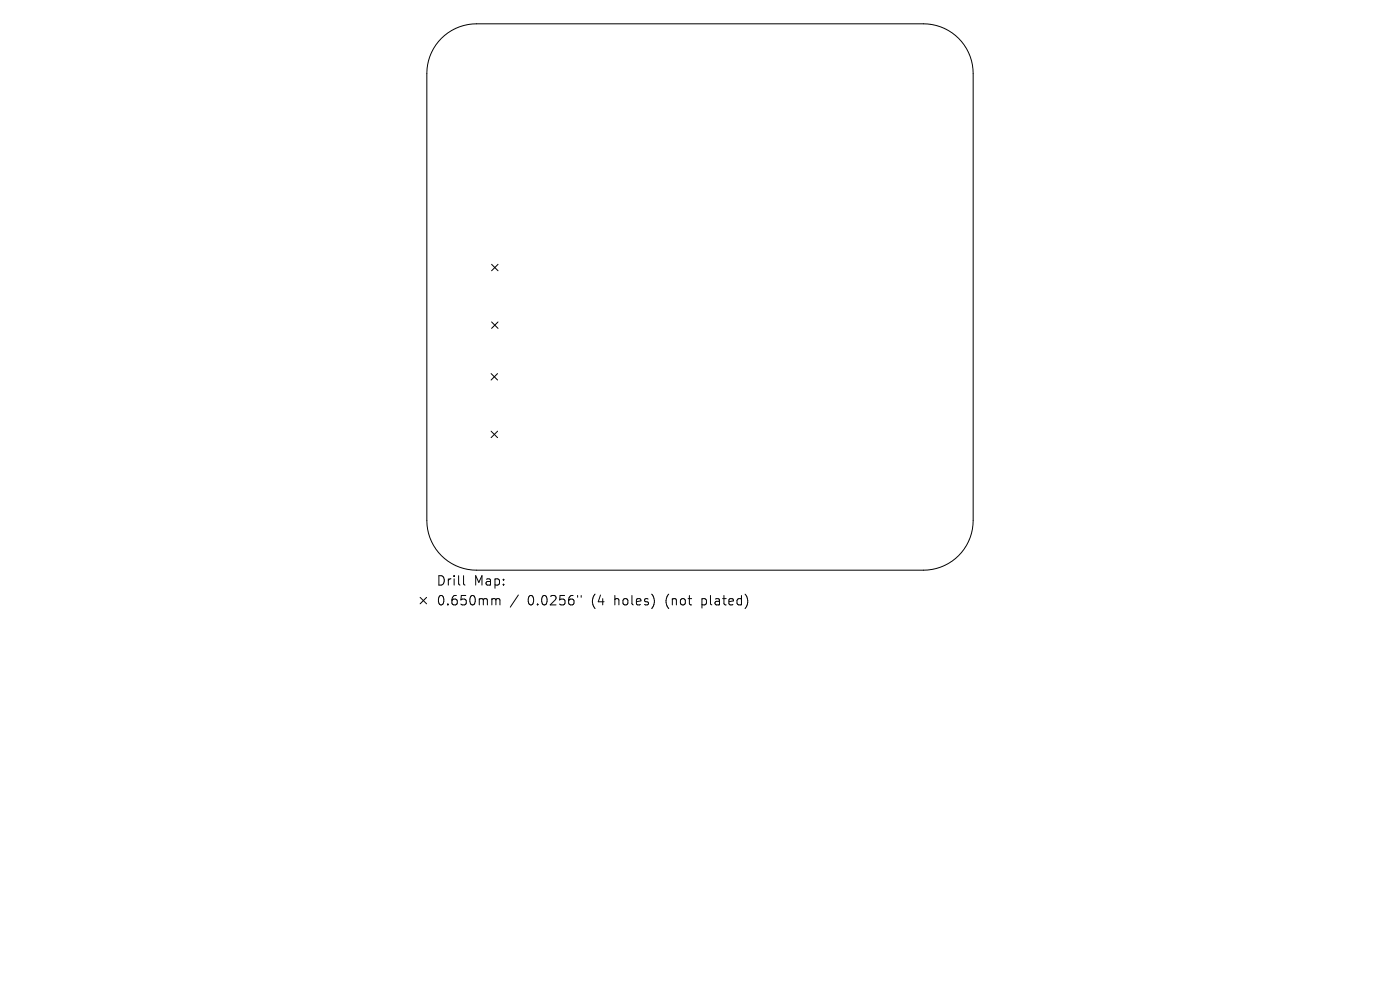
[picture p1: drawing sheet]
<svg xmlns="http://www.w3.org/2000/svg" width="297mm" height="210mm" viewBox="0 0 297 210" stroke-linecap="round" stroke-linejoin="round" font-family="sans-serif">
<defs><g id="words">
<g font-size="2.8">
<text x="92.5" y="124.5">Drill</text>
<text x="100.5" y="124.5">Map:</text>
<text x="92.5" y="128.7">0.650mm</text>
<text x="111.9" y="128.7">0.0256&quot;</text>
<text x="125.7" y="128.7">(4</text>
<text x="130.6" y="128.7">holes)</text>
<text x="141.7" y="128.7">(not</text>
<text x="149.5" y="128.7">plated)</text>
</g>
</g></defs>
<g fill="none" stroke="#000" stroke-width=".21">
<path d="M93.6 8.1a10.5 10.5 0 0 1 7.5-3h94.8a10.5 10.5 0 0 1 10.6 10.5v94.8a10.5 10.5 0 0 1-10.6 10.6h-94.8a10.5 10.5 0 0 1-10.5-10.6v-94.8a10.5 10.5 0 0 1 3-7.5zM104.3 56.1l1.4 1.3M105.7 56.1l-1.4 1.3M104.2 79.2l1.4 1.4M104.3 68.3l1.4 1.4M105.6 79.2l-1.4 1.4M105.7 68.3l-1.4 1.4M104.2 91.5l1.4 1.3M105.6 91.5l-1.4 1.3M89.1 126.7l1.4 1.4M90.5 126.7l-1.4 1.4M98.3 122.1v1.7l.3 .3"/>
<path d="M104.6 127l.5 .1 .1 .2M105.2 127.3l.3-.3 .5 .1 .1 1.2M105.2 127.3v1M110 126.2l-1.8 2.6M122.5 126.3v.4M123.3 126.3v.4"/>
</g>
<use href="#words"/>
</svg>
